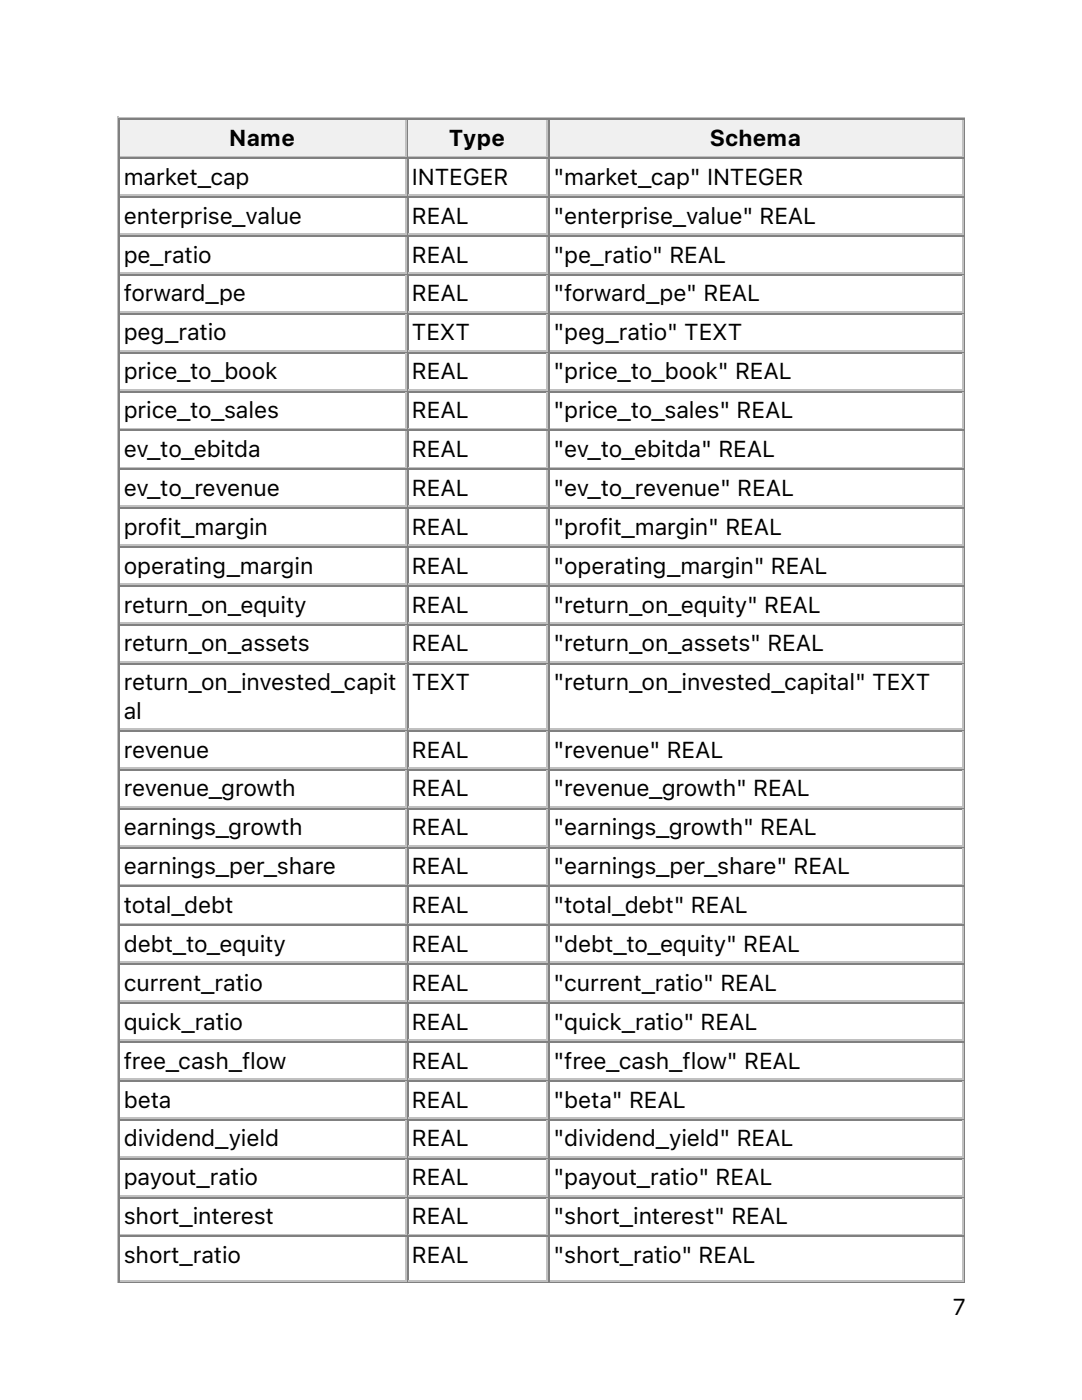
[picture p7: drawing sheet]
<svg xmlns="http://www.w3.org/2000/svg" width="216mm" height="279mm" viewBox="0 0 216 279" stroke-linecap="round" stroke-linejoin="round" font-family="sans-serif">
<defs><g id="words">
<g font-size="4.6">
<text x="45.8" y="29.1">Name</text>
<text x="89.6" y="29.1">Type</text>
<text x="141.7" y="29.1">Schema</text>
<text x="24.7" y="36.9">market_cap</text>
<text x="82.2" y="36.9">INTEGER</text>
<text x="110.4" y="36.9">&quot;market_cap&quot; INTEGER</text>
<text x="24.7" y="44.6">enterprise_value</text>
<text x="82.2" y="44.6">REAL</text>
<text x="110.4" y="44.6">&quot;enterprise_value&quot; REAL</text>
<text x="24.7" y="52.4">pe_ratio</text>
<text x="82.2" y="52.4">REAL</text>
<text x="110.4" y="52.4">&quot;pe_ratio&quot; REAL</text>
<text x="24.7" y="60.2">forward_pe</text>
<text x="82.2" y="60.2">REAL</text>
<text x="110.4" y="60.2">&quot;forward_pe&quot; REAL</text>
<text x="24.7" y="67.9">peg_ratio</text>
<text x="82.2" y="67.9">TEXT</text>
<text x="110.4" y="67.9">&quot;peg_ratio&quot; TEXT</text>
<text x="24.7" y="75.7">price_to_book</text>
<text x="82.2" y="75.7">REAL</text>
<text x="110.4" y="75.7">&quot;price_to_book&quot; REAL</text>
<text x="24.7" y="83.5">price_to_sales</text>
<text x="82.2" y="83.5">REAL</text>
<text x="110.4" y="83.5">&quot;price_to_sales&quot; REAL</text>
<text x="24.7" y="91.2">ev_to_ebitda</text>
<text x="82.2" y="91.2">REAL</text>
<text x="110.4" y="91.2">&quot;ev_to_ebitda&quot; REAL</text>
<text x="24.7" y="99">ev_to_revenue</text>
<text x="82.2" y="99">REAL</text>
<text x="110.4" y="99">&quot;ev_to_revenue&quot; REAL</text>
<text x="24.7" y="106.7">profit_margin</text>
<text x="82.2" y="106.7">REAL</text>
<text x="110.4" y="106.7">&quot;profit_margin&quot; REAL</text>
<text x="24.7" y="114.5">operating_margin</text>
<text x="82.2" y="114.5">REAL</text>
<text x="110.4" y="114.5">&quot;operating_margin&quot; REAL</text>
<text x="24.7" y="122.3">return_on_equity</text>
<text x="82.2" y="122.3">REAL</text>
<text x="110.4" y="122.3">&quot;return_on_equity&quot; REAL</text>
<text x="24.7" y="130">return_on_assets</text>
<text x="82.2" y="130">REAL</text>
<text x="110.4" y="130">&quot;return_on_assets&quot; REAL</text>
<text x="24.7" y="137.8">return_on_invested_capit</text>
<text x="82.2" y="137.8">TEXT</text>
<text x="110.4" y="137.8">&quot;return_on_invested_capital&quot; TEXT</text>
<text x="24.7" y="143.4">al</text>
<text x="24.7" y="151.2">revenue</text>
<text x="82.2" y="151.2">REAL</text>
<text x="110.4" y="151.2">&quot;revenue&quot; REAL</text>
<text x="24.7" y="158.9">revenue_growth</text>
<text x="82.2" y="158.9">REAL</text>
<text x="110.4" y="158.9">&quot;revenue_growth&quot; REAL</text>
<text x="24.7" y="166.7">earnings_growth</text>
<text x="82.2" y="166.7">REAL</text>
<text x="110.4" y="166.7">&quot;earnings_growth&quot; REAL</text>
<text x="24.7" y="174.5">earnings_per_share</text>
<text x="82.2" y="174.5">REAL</text>
<text x="110.4" y="174.5">&quot;earnings_per_share&quot; REAL</text>
<text x="24.7" y="182.2">total_debt</text>
<text x="82.2" y="182.2">REAL</text>
<text x="110.4" y="182.2">&quot;total_debt&quot; REAL</text>
<text x="24.7" y="190">debt_to_equity</text>
<text x="82.2" y="190">REAL</text>
<text x="110.4" y="190">&quot;debt_to_equity&quot; REAL</text>
<text x="24.7" y="197.8">current_ratio</text>
<text x="82.2" y="197.8">REAL</text>
<text x="110.4" y="197.8">&quot;current_ratio&quot; REAL</text>
<text x="24.7" y="205.5">quick_ratio</text>
<text x="82.2" y="205.5">REAL</text>
<text x="110.4" y="205.5">&quot;quick_ratio&quot; REAL</text>
<text x="24.7" y="213.3">free_cash_flow</text>
<text x="82.2" y="213.3">REAL</text>
<text x="110.4" y="213.3">&quot;free_cash_flow&quot; REAL</text>
<text x="24.7" y="221">beta</text>
<text x="82.2" y="221">REAL</text>
<text x="110.4" y="221">&quot;beta&quot; REAL</text>
<text x="24.7" y="228.8">dividend_yield</text>
<text x="82.2" y="228.8">REAL</text>
<text x="110.4" y="228.8">&quot;dividend_yield&quot; REAL</text>
<text x="24.7" y="236.6">payout_ratio</text>
<text x="82.2" y="236.6">REAL</text>
<text x="110.4" y="236.6">&quot;payout_ratio&quot; REAL</text>
<text x="24.7" y="244.3">short_interest</text>
<text x="82.2" y="244.3">REAL</text>
<text x="110.4" y="244.3">&quot;short_interest&quot; REAL</text>
<text x="24.7" y="252.1">short_ratio</text>
<text x="82.2" y="252.1">REAL</text>
<text x="110.4" y="252.1">&quot;short_ratio&quot; REAL</text>
<text x="190.1" y="262.5">7</text>
</g>
</g></defs>
<path d="M23.5 23.3v232.8M23.6 23.5h169M24 31.2h57.1M81 24v7" fill="none" stroke="#c0c0c0" stroke-width=".35"/>
<path d="M23.8 23.6v7.8M24 23.8h57.1M192.4 23.6v232.2M23.6 255.9h169" fill="none" stroke="#808080" stroke-width=".35"/>
<g fill="#f0f0f0">
<path d="M24 24h56.8v7h-56.8z"/>
<path d="M45.5 24.7h13.8v5.6h-13.8z"/>
</g>
<path d="M81.3 23.6v7.8M81.5 23.8h27.9" fill="none" stroke="#808080" stroke-width=".35"/>
<path d="M81.5 31.2h27.9M109.2 24v7" fill="none" stroke="#c0c0c0" stroke-width=".35"/>
<g fill="#f0f0f0">
<path d="M81.5 24h27.5v7h-27.5z"/>
<path d="M89.6 24.7h11.3v5.6h-11.3z"/>
</g>
<path d="M109.5 23.6v7.8M109.7 23.8h82.6" fill="none" stroke="#808080" stroke-width=".35"/>
<path d="M109.7 31.2h82.6M192.1 24v7" fill="none" stroke="#c0c0c0" stroke-width=".35"/>
<g fill="#f0f0f0">
<path d="M109.7 24h82.2v7h-82.2z"/>
<path d="M141.5 24.7h18.7v5.6h-18.7z"/>
</g>
<g fill="none" stroke="#808080" stroke-width=".35">
<path d="M23.8 31.4v224.4M24 31.6h57.1M24 39.3h57.1M81.3 31.4v224.4M81.5 31.6h27.9M81.5 39.3h27.9M109.5 31.4v224.4M109.7 31.6h82.6M109.7 39.3h82.6M24 47.1h57.1M24 54.9h57.1M81.5 47.1h27.9"/>
<path d="M81.5 54.9h27.9M109.7 47.1h82.6M109.7 54.9h82.6M24 62.6h57.1M24 70.4h57.1M24 78.1h57.1M81.5 62.6h27.9M81.5 70.4h27.9M81.5 78.1h27.9M109.7 62.6h82.6M109.7 70.4h82.6M109.7 78.1h82.6"/>
<path d="M24 85.9h57.1M24 93.7h57.1M81.5 85.9h27.9M81.5 93.7h27.9M109.7 85.9h82.6M109.7 93.7h82.6M24 101.4h57.1M24 109.2h57.1M24 116.9h57.1M81.5 101.4h27.9M81.5 109.2h27.9M81.5 116.9h27.9"/>
<path d="M109.7 101.4h82.6M109.7 109.2h82.6M109.7 116.9h82.6M24 124.7h57.1M24 132.5h57.1M81.5 124.7h27.9M81.5 132.5h27.9M109.7 124.7h82.6M109.7 132.5h82.6M24 145.9h57.1M24 153.6h57.1M81.5 145.9h27.9"/>
<path d="M81.5 153.6h27.9M109.7 145.9h82.6M109.7 153.6h82.6M24 161.4h57.1M24 169.2h57.1M24 176.9h57.1M81.5 161.4h27.9M81.5 169.2h27.9M81.5 176.9h27.9M109.7 161.4h82.6M109.7 169.2h82.6M109.7 176.9h82.6"/>
<path d="M24 184.7h57.1M24 192.4h57.1M81.5 184.7h27.9M81.5 192.4h27.9M109.7 184.7h82.6M109.7 192.4h82.6M24 200.2h57.1M24 208h57.1M24 215.7h57.1M81.5 200.2h27.9M81.5 208h27.9M81.5 215.7h27.9"/>
<path d="M109.7 200.2h82.6M109.7 208h82.6M109.7 215.7h82.6M24 223.5h57.1M24 231.2h57.1M24 239h57.1M81.5 223.5h27.9M81.5 231.2h27.9M81.5 239h27.9M109.7 223.5h82.6M109.7 231.2h82.6M109.7 239h82.6"/>
<path d="M24 246.8h57.1M81.5 246.8h27.9M109.7 246.8h82.6"/>
</g>
<g fill="none" stroke="#c0c0c0" stroke-width=".35">
<path d="M24 39h57.1M81 31.8v7M81 39.5v7.1M81.5 39h27.9M109.2 31.8v7M109.2 39.5v7.1M109.7 39h82.6M192.1 31.8v7M192.1 39.5v7.1M24 46.7h57.1M24 54.5h57.1M81 47.3v7"/>
<path d="M81 55v7.1M81.5 46.7h27.9M81.5 54.5h27.9M109.2 47.3v7M109.2 55v7.1M109.7 46.7h82.6M109.7 54.5h82.6M192.1 47.3v7M192.1 55v7.1M24 62.3h57.1M24 70h57.1M24 77.8h57.1"/>
<path d="M81 62.8v7M81 70.6v7M81 78.3v7.1M81.5 62.3h27.9M81.5 70h27.9M81.5 77.8h27.9M109.2 62.8v7M109.2 70.6v7M109.2 78.3v7.1M109.7 62.3h82.6M109.7 70h82.6M109.7 77.8h82.6"/>
<path d="M192.1 62.8v7M192.1 70.6v7M192.1 78.3v7.1M24 85.5h57.1M24 93.3h57.1M81 86.1v7M81 93.8v7.1M81.5 85.5h27.9M81.5 93.3h27.9M109.2 86.1v7M109.2 93.8v7.1M109.7 85.5h82.6"/>
<path d="M109.7 93.3h82.6M192.1 86.1v7M192.1 93.8v7.1M24 101.1h57.1M24 108.8h57.1M24 116.6h57.1M81 101.6v7.1M81 109.4v7M81 117.1v7.1M81.5 101.1h27.9M81.5 108.8h27.9M81.5 116.6h27.9"/>
<path d="M109.2 101.6v7.1M109.2 109.4v7M109.2 117.1v7.1M109.7 101.1h82.6M109.7 108.8h82.6M109.7 116.6h82.6M192.1 101.6v7.1M192.1 109.4v7M192.1 117.1v7.1M24 124.4h57.1M24 132.1h57.1M81 124.9v7"/>
<path d="M81 132.6v12.7M81.5 124.4h27.9M81.5 132.1h27.9M109.2 124.9v7M109.2 132.6v12.7M109.7 124.4h82.6M109.7 132.1h82.6M192.1 124.9v7M192.1 132.6v12.7M24 145.5h57.1M24 153.3h57.1M81 146v7.1"/>
<path d="M81 153.8v7.1M81.5 145.5h27.9M81.5 153.3h27.9M109.2 146v7.1M109.2 153.8v7.1M109.7 145.5h82.6M109.7 153.3h82.6M192.1 146v7.1M192.1 153.8v7.1M24 161h57.1M24 168.8h57.1M24 176.6h57.1"/>
<path d="M81 161.6v7M81 169.3v7.1M81 177.1v7M81.5 161h27.9M81.5 168.8h27.9M81.5 176.6h27.9M109.2 161.6v7M109.2 169.3v7.1M109.2 177.1v7M109.7 161h82.6M109.7 168.8h82.6M109.7 176.6h82.6"/>
<path d="M192.1 161.6v7M192.1 169.3v7.1M192.1 177.1v7M24 184.3h57.1M24 192.1h57.1M24 199.8h57.1M81 184.9v7M81 192.6v7.1M81.5 184.3h27.9M81.5 192.1h27.9M81.5 199.8h27.9M109.2 184.9v7"/>
<path d="M109.2 192.6v7.1M109.7 184.3h82.6M109.7 192.1h82.6M109.7 199.8h82.6M192.1 184.9v7M192.1 192.6v7.1M24 207.6h57.1M24 215.4h57.1M81 200.4v7M81 208.1v7.1M81 215.9v7.1M81.5 207.6h27.9"/>
<path d="M81.5 215.4h27.9M109.2 200.4v7M109.2 208.1v7.1M109.2 215.9v7.1M109.7 207.6h82.6M109.7 215.4h82.6M192.1 200.4v7M192.1 208.1v7.1M192.1 215.9v7.1M24 223.1h57.1M24 230.9h57.1M24 238.7h57.1"/>
<path d="M81 223.7v7M81 231.4v7.1M81 239.2v7M81.5 223.1h27.9M81.5 230.9h27.9M81.5 238.7h27.9M109.2 223.7v7M109.2 231.4v7.1M109.2 239.2v7M109.7 223.1h82.6M109.7 230.9h82.6M109.7 238.7h82.6"/>
<path d="M192.1 223.7v7M192.1 231.4v7.1M192.1 239.2v7M24 246.4h57.1M24 255.6h57.1M81 246.9v8.5M81.5 246.4h27.9M81.5 255.6h27.9M109.2 246.9v8.5M109.7 246.4h82.6M109.7 255.6h82.6M192.1 246.9v8.5"/>
</g>
<use href="#words"/>
</svg>
